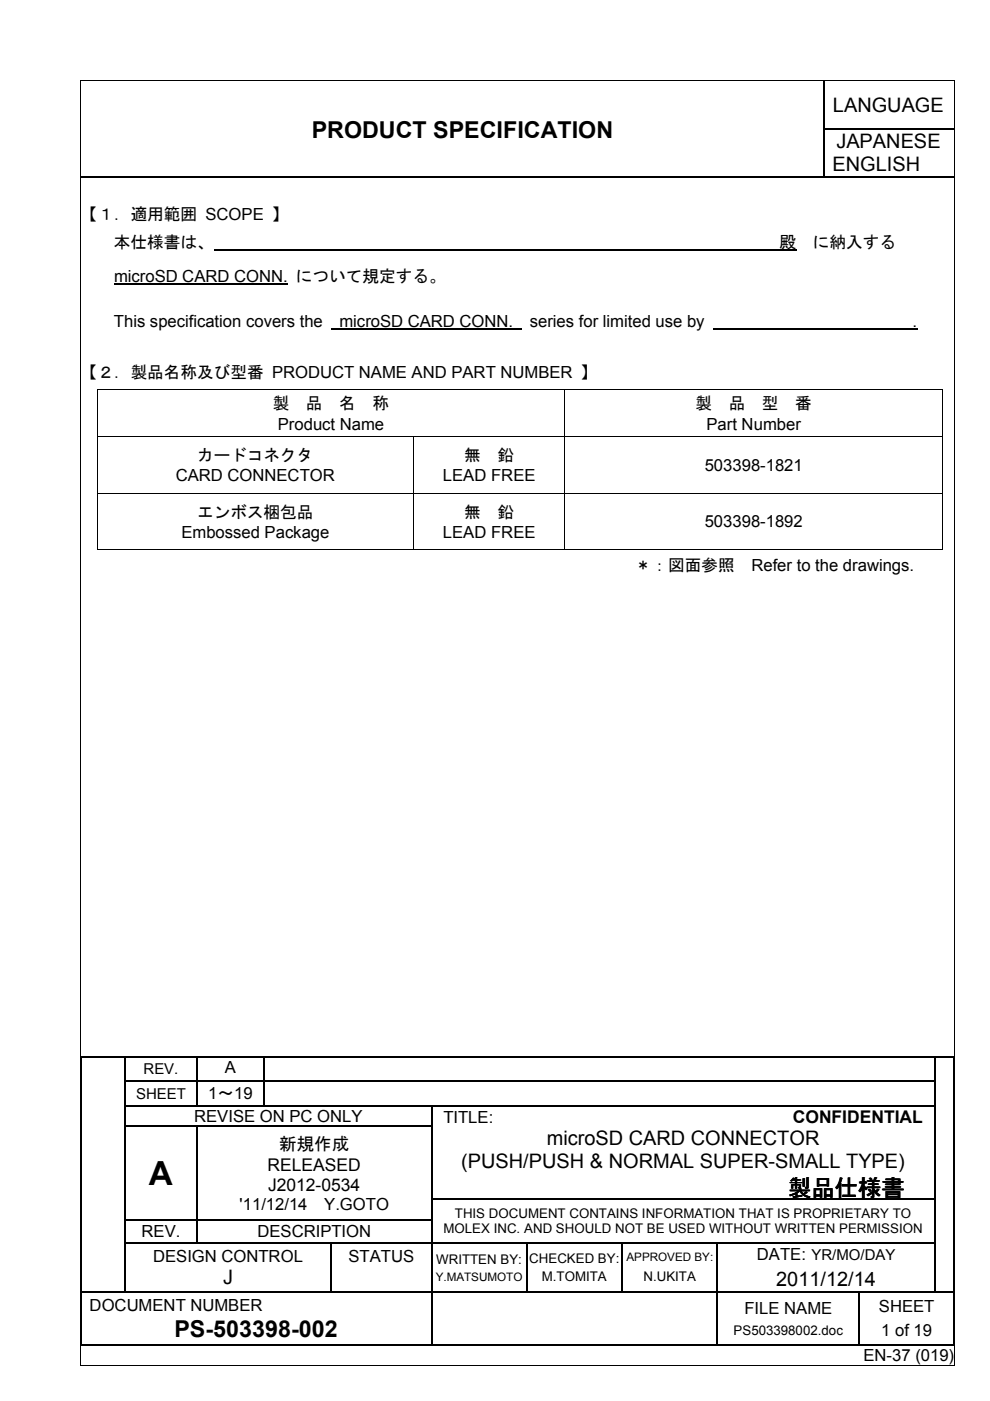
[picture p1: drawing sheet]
<svg xmlns="http://www.w3.org/2000/svg" width="210mm" height="297mm" viewBox="0 0 210 297" stroke-linecap="round" stroke-linejoin="round" font-family="sans-serif">
<defs><g id="words">
<text font-size="7" x="31.6" y="251.3">A</text>
<g font-size="4.9">
<text x="66.1" y="29.2">PRODUCT SPECIFICATION</text>
<text x="167.2" y="253.5">製品仕様書</text>
<text x="37" y="283.4">PS-503398-002</text>
</g>
<g font-size="4.2">
<text x="176.6" y="23.7">LANGUAGE</text>
<text x="177.3" y="31.5">JAPANESE</text>
<text x="176.5" y="36.3">ENGLISH</text>
<text x="115.9" y="242.8">microSD CARD CONNECTOR</text>
<text x="97.8" y="247.6">(PUSH/PUSH &amp; NORMAL SUPER-SMALL TYPE)</text>
<text x="47.3" y="272.3">J</text>
<text x="164.6" y="272.6">2011/12/14</text>
</g>
<g font-size="3.7">
<text x="168.1" y="238">CONFIDENTIAL</text>
<text x="59.2" y="243.8">新規作成</text>
<text x="56.7" y="248.3">RELEASED</text>
<text x="56.9" y="252.6">J2012-0534</text>
</g>
<g font-size="3.5">
<text x="17.1" y="46.6">【１．適用範囲 SCOPE 】</text>
<text x="24.1" y="52.6">本仕様書は、</text>
<text x="165.3" y="52.6">殿</text>
<text x="172.3" y="52.6">に納入する</text>
<text x="24.2" y="59.8">microSD CARD CONN. について規定する。</text>
<text x="24.2" y="69.3">This specification covers the</text>
<text x="72" y="69.3">microSD CARD CONN.</text>
<text x="112.3" y="69.3">series for limited use by</text>
<text x="193.5" y="69.3">.</text>
<text x="17.1" y="80.2">【２．製品名称及び型番 PRODUCT NAME AND PART NUMBER 】</text>
<text x="57.8" y="86.8">製</text>
<text x="64.9" y="86.8">品</text>
<text x="71.9" y="86.8">名</text>
<text x="79" y="86.8">称</text>
<text x="147.4" y="86.8">製</text>
<text x="154.5" y="86.8">品</text>
<text x="161.5" y="86.8">型</text>
<text x="168.6" y="86.8">番</text>
<text x="58.9" y="91.1">Product Name</text>
<text x="149.8" y="91.1">Part Number</text>
<text x="41.8" y="97.8">カードコネクタ</text>
<text x="98.4" y="97.8">無</text>
<text x="105.5" y="97.8">鉛</text>
<text x="149.4" y="99.8">503398-1821</text>
<text x="37.3" y="102.1">CARD CONNECTOR</text>
<text x="93.9" y="102.1">LEAD FREE</text>
<text x="41.8" y="109.8">エンボス梱包品</text>
<text x="98.4" y="109.8">無</text>
<text x="105.5" y="109.8">鉛</text>
<text x="149.4" y="111.8">503398-1892</text>
<text x="38.5" y="114.1">Embossed Package</text>
<text x="93.9" y="114.1">LEAD FREE</text>
<text x="134.6" y="121">＊：図面参照</text>
<text x="159.3" y="121">Refer to the drawings.</text>
<text x="47.7" y="227.4">A</text>
<text x="44.2" y="233.1">1～19</text>
<text x="41.2" y="237.8">REVISE ON PC ONLY</text>
<text x="94" y="238">TITLE:</text>
<text x="50.8" y="256.6">'11/12/14</text>
<text x="68.7" y="256.6">Y.GOTO</text>
<text x="30" y="262.3">REV.</text>
<text x="54.6" y="262.3">DESCRIPTION</text>
<text x="32.5" y="267.5">DESIGN CONTROL</text>
<text x="73.9" y="267.5">STATUS</text>
<text x="160.5" y="267.2">DATE: YR/MO/DAY</text>
<text x="19" y="278">DOCUMENT NUMBER</text>
<text x="157.8" y="278.7">FILE NAME</text>
<text x="186.4" y="278.3">SHEET</text>
<text x="186.8" y="283.4">1 of 19</text>
<text x="183.1" y="288.6">EN-37 (019)</text>
</g>
<g font-size="3.2">
<text x="30.4" y="227.7">REV.</text>
<text x="28.9" y="232.9">SHEET</text>
</g>
<g font-size="2.8">
<text x="94" y="261.4">MOLEX INC. AND SHOULD NOT BE USED WITHOUT WRITTEN PERMISSION</text>
<text x="96.5" y="258.2">THIS DOCUMENT CONTAINS INFORMATION THAT IS PROPRIETARY TO</text>
<text x="92.5" y="267.9">WRITTEN BY:</text>
<text x="112.2" y="267.7">CHECKED BY:</text>
<text x="114.9" y="271.7">M.TOMITA</text>
<text x="136.4" y="271.7">N.UKITA</text>
<text x="155.5" y="283.1">PS503398002.doc</text>
</g>
<g font-size="2.5">
<text x="132.8" y="267.5">APPROVED BY:</text>
<text x="92.4" y="271.6">Y.MATSUMOTO</text>
</g>
</g></defs>
<g fill="none" stroke="#000" stroke-width=".25">
<path d="M174.6 17.1v10.2M17.2 37.5h157.3M174.6 27.5v9.9M174.7 27.4h27.5M174.7 37.5h27.5M17.1 224.2v4.9M17.1 229.4v4.9M17.1 234.6v4M17.1 238.9v4.8M17.2 224h9.2M26.5 224.2v4.9M26.5 229.4v4.9"/>
<path d="M26.5 234.6v4M26.5 238.9v4.8M26.6 224h15M26.6 229.2h15M26.6 234.4h15M26.6 238.7h15M41.7 224.2v4.9M41.7 229.4v4.9M41.7 238.9v4.8M41.9 224h13.9M41.9 229.2h13.9M41.9 234.4h13.9"/>
<path d="M41.9 238.7h49.5M56 224.2v4.9M56 229.4v4.9M56.1 224h142M56.1 229.2h142M56.1 234.4h35.3M91.5 234.6v4M91.5 238.9v4.8M91.6 234.4h106.5M198.2 224.2v4.9M198.2 229.4v4.9M198.2 234.6v4"/>
<path d="M198.2 238.9v4.8M198.3 224h3.9M202.4 224.2v4.9M202.4 229.4v4.9M202.4 234.6v4M202.4 238.9v4.8M17.1 244v4.9M17.1 249.1v4.9M17.1 254.3v4.3M17.1 258.8v4.6M26.5 244v4.9M26.5 249.1v4.9"/>
<path d="M26.5 254.3v4.3M26.5 258.8v4.6M26.6 258.7h15M41.7 244v4.9M41.7 249.1v4.9M41.7 254.3v4.3M41.7 258.8v4.6M41.9 258.7h49.5M91.5 244v4.9M91.5 249.1v4.9M91.5 254.3v4.3M91.5 258.8v4.6"/>
<path d="M91.6 254.1h106.5M198.2 244v4.9M198.2 249.1v4.9M198.2 254.3v4.3M198.2 258.8v4.6M202.4 244v4.9M202.4 249.1v4.9M202.4 254.3v4.3M202.4 258.8v4.6M17.1 263.7v5M17.1 269v4.8M17.1 274.1v11"/>
<path d="M17.2 273.9h9.2M26.5 263.7v5M26.5 269v4.8M26.6 263.5h15M26.6 273.9h43.5M41.9 263.5h28.2M70.2 263.7v5M70.2 269v4.8M70.3 263.5h21.1M70.3 273.9h21.1M91.5 263.7v5M91.5 269v4.8"/>
<path d="M91.5 274.1v11M91.6 263.5h20M91.6 273.9h20M111.7 263.7v5M111.7 269v4.8M111.8 263.5h20M111.8 273.9h20M131.9 263.7v5M131.9 269v4.8M132 263.5h20M132 273.9h20M152.1 263.7v5"/>
<path d="M152.1 269v4.8M152.1 274.1v11M152.3 263.5h45.8M152.3 273.9h29.7M182.1 274.1v11M182.3 273.9h15.8M198.2 263.7v5M198.2 269v4.8M198.3 273.9h3.9M202.4 263.7v5M202.4 269v4.8M202.4 274.1v11"/>
<path d="M17.2 285.2h74.2M91.6 285.2h60.4M152.3 285.2h29.7M182.3 285.2h19.9"/>
</g>
<g fill="#000">
<path d="M174.5 27.3h.2v.2h-.2zM174.5 37.4h.2v.2h-.2zM17 223.9h.2v.3h-.2zM17 229.1h.2v.3h-.2zM17 234.3h.2v.3h-.2zM17 238.6h.2v.3h-.2zM26.4 224.2h.2zM26.4 223.9h.2v.3h-.2zM26.4 229.1h.2v.3h-.2zM26.4 234.3h.2v.3h-.2zM26.4 238.6h.2v.3h-.2zM41.6 224.2h.3z"/>
<path d="M41.6 223.9h.3v.3h-.3zM41.6 229.1h.3v.3h-.3zM41.6 234.3h.3v.2h-.3zM41.6 238.9h.3zM41.6 238.6h.3v.3h-.3zM55.8 224.2h.3zM55.8 223.9h.3v.3h-.3zM55.8 229.1h.3v.3h-.3zM55.8 234.3h.3v.2h-.3zM91.4 234.5l.2 .1zM91.4 234.3h.2v.2h-.2zM91.4 238.6h.2v.3h-.2z"/>
<path d="M198.1 224.2h.2zM198.1 223.9h.2v.3h-.2zM198.1 229.1h.2v.3h-.2zM198.1 234.3h.2v.3h-.2zM198.1 238.6h.2v.3h-.2zM202.2 223.9h.3v.3h-.3zM202.2 229.1h.3v.3h-.3zM202.2 234.3h.3v.3h-.3zM202.2 238.6h.3v.3h-.3zM17 243.7h.2v.3h-.2zM17 248.9h.2v.2h-.2zM17 254h.2v.3h-.2z"/>
<path d="M17 258.6h.2v.2h-.2zM26.4 243.7h.2v.3h-.2zM26.4 248.9h.2v.2h-.2zM26.4 254h.2v.3h-.2zM26.4 258.6h.2v.2h-.2zM41.6 243.7h.3v.3h-.3zM41.6 248.9h.3v.2h-.3zM41.6 254h.3v.3h-.3zM41.6 258.6h.3v.2h-.3zM91.4 243.7h.2v.3h-.2zM91.4 248.9h.2v.2h-.2zM91.4 254h.2v.3h-.2z"/>
<path d="M91.4 258.6h.2v.2h-.2zM198.1 243.7h.2v.3h-.2zM198.1 248.9h.2v.2h-.2zM198.1 254h.2v.3h-.2zM198.1 258.6h.2v.2h-.2zM202.2 243.7h.3v.3h-.3zM202.2 248.9h.3v.2h-.3zM202.2 254h.3v.3h-.3zM202.2 258.6h.3v.2h-.3zM17 263.4h.2v.3h-.2zM17 268.7h.2v.3h-.2zM17 273.8h.2v.3h-.2z"/>
<path d="M26.4 263.4h.2v.3h-.2zM26.4 268.7h.2v.3h-.2zM26.4 273.8h.2v.3h-.2zM41.6 263.4h.3v.3h-.3zM70.1 263.7h.2zM70.1 263.4h.2v.3h-.2zM70.1 268.7h.2v.3h-.2zM70.1 273.8h.2v.3h-.2zM91.4 263.4h.2v.3h-.2zM91.4 268.7h.2v.3h-.2zM91.4 273.8h.2v.3h-.2zM111.6 263.7h.2z"/>
<path d="M111.6 263.4h.2v.3h-.2zM111.6 268.7h.2v.3h-.2zM111.6 273.8h.2v.3h-.2zM131.8 263.7h.2zM131.8 263.4h.2v.3h-.2zM131.8 268.7h.2v.3h-.2zM131.8 273.8h.2v.3h-.2zM152 263.7h.3zM152 263.4h.3v.3h-.3zM152 268.7h.3v.3h-.3zM152 273.8h.3v.3h-.3zM182 274.1h.3z"/>
<path d="M182 273.8h.3v.3h-.3zM198.1 263.4h.2v.3h-.2zM198.1 268.7h.2v.3h-.2zM198.1 273.8h.2v.3h-.2zM202.2 263.4h.3v.3h-.3zM202.2 268.7h.3v.3h-.3zM202.2 273.8h.3v.3h-.3zM17 285.1h.2v.2h-.2zM91.4 285.1h.2v.2h-.2zM152 285.1h.3v.2h-.3zM182 285.1h.3v.2h-.3zM202.2 285.1h.3v.2h-.3z"/>
</g>
<g fill="#fff">
<path d="M63.5 23.2h75.9v9.7h-75.9z" fill-rule="evenodd"/>
<path d="M137.1 17.6h19.3v17h-19.3z" fill-rule="evenodd"/>
<path d="M36.6 17.6h19.3v17.1h-19.3z" fill-rule="evenodd"/>
</g>
<path d="M45.3 53.1h123.5" fill="none" stroke="#000" stroke-width=".23"/>
<path d="M24.2 60.3h36.8M70.2 69.8h40.4M151.2 69.8h43.3" fill="none" stroke="#000" stroke-width=".25"/>
<g fill="#000">
<path d="M16.9 16.9h.2v.2h-.2zM202.3 16.9h.2v.2h-.2zM20.6 82.5h.1v.2h-.1zM20.6 92.5h.1v.1h-.1zM87.6 92.5h.1v.1h-.1zM119.7 82.5h.1v.2h-.1zM119.7 92.5h.1v.1h-.1zM199.7 82.5h.2v.2h-.2zM199.7 92.5h.2v.1h-.2zM20.6 104.5h.1v.1h-.1zM20.6 116.5h.1v.1h-.1zM87.6 104.5h.1v.1h-.1z"/>
<path d="M87.6 116.5h.1v.1h-.1zM119.7 104.5h.1v.1h-.1zM119.7 116.5h.1v.1h-.1zM199.7 104.5h.2v.1h-.2zM199.7 116.5h.2v.1h-.2zM16.9 289.4h.2v.2h-.2zM202.3 289.4h.2v.2h-.2z"/>
</g>
<g fill="none" stroke="#000" stroke-width=".21">
<path d="M17 17.1v272.3M17.1 17h185.2M202.4 17.1v272.3M20.6 82.7v9.8M20.6 92.6v11.9M20.7 82.6h99M20.7 92.6h66.9M87.7 92.6v11.9M87.7 92.6h32M119.8 82.7v9.8M119.8 92.6v11.9M119.8 82.6h79.9"/>
<path d="M119.8 92.6h79.9M199.8 82.7v9.8M199.8 92.6v11.9M20.6 104.6v11.9M20.7 104.6h66.9M20.7 116.6h66.9M87.7 104.6v11.9M87.7 104.6h32M87.7 116.6h32M119.8 104.6v11.9M119.8 104.6h79.9M119.8 116.6h79.9"/>
<path d="M199.8 104.6v11.9M17.1 289.5h185.2"/>
</g>
<use href="#words"/>
</svg>
